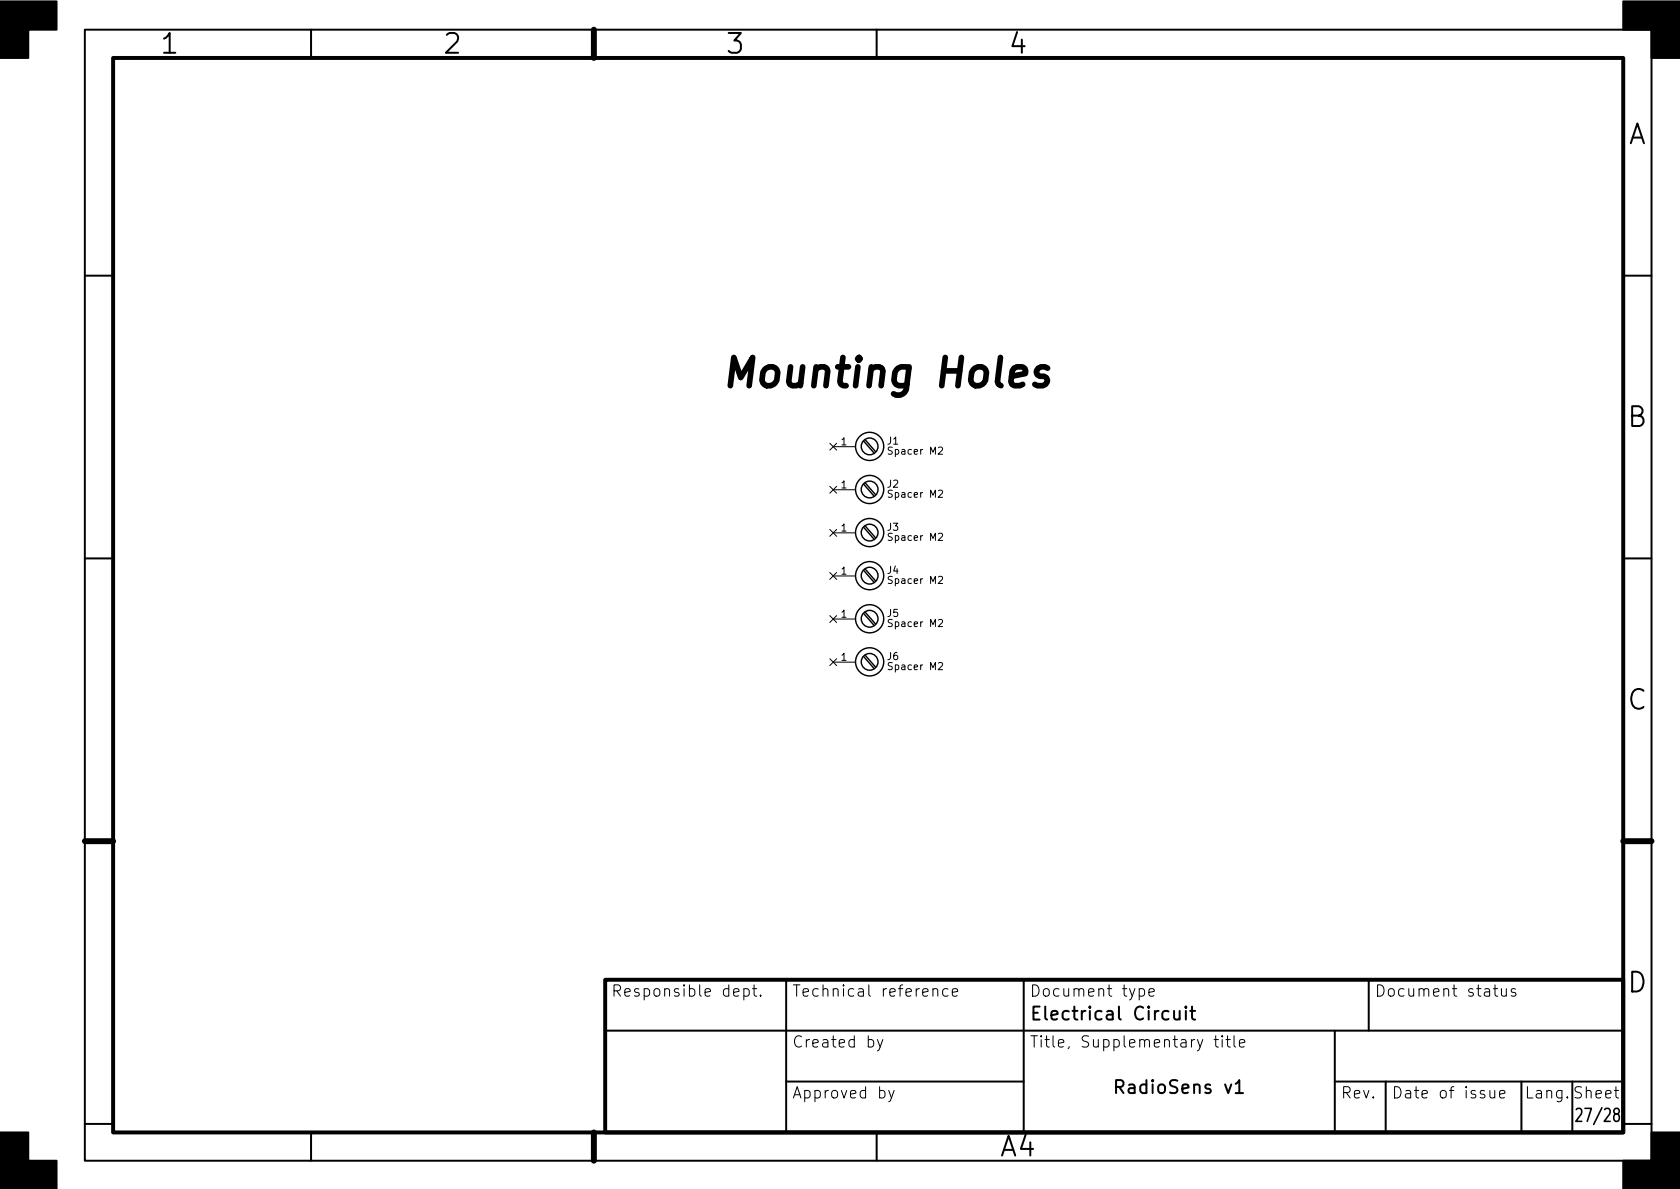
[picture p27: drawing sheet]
<svg xmlns="http://www.w3.org/2000/svg" width="297mm" height="210mm" viewBox="0 0 297 210" stroke-linecap="round" stroke-linejoin="round" font-family="sans-serif">
<defs><g id="words">
<text font-size="7" x="127.3" y="68.4">Mounting Holes</text>
<g font-size="4.9">
<text x="28.6" y="9.5">1</text>
<text x="78.6" y="9.5">2</text>
<text x="128.6" y="9.5">3</text>
<text x="178.6" y="9.5">4</text>
<text x="287.7" y="25.5">A</text>
<text x="287.7" y="75.5">B</text>
<text x="287.7" y="125.5">C</text>
<text x="287.7" y="175.5">D</text>
<text x="176.9" y="204.5">A4</text>
</g>
<g font-size="3.2">
<text x="182" y="180.4">Electrical Circuit</text>
<text x="198" y="193.4">RadioSens v1</text>
<text x="279.5" y="198.4">27/28</text>
</g>
<g font-size="2.8">
<text x="108" y="176.3">Responsible dept.</text>
<text x="140" y="176.3">Technical reference</text>
<text x="182" y="176.3">Document type</text>
<text x="243" y="176.3">Document status</text>
<text x="140" y="185.3">Created by</text>
<text x="182" y="185.3">Title, Supplementary title</text>
<text x="140" y="194.3">Approved by</text>
<text x="237" y="194.3">Rev.</text>
<text x="246" y="194.3">Date of issue</text>
<text x="269.5" y="194.3">Lang. Sheet</text>
</g>
<g font-size="1.8">
<text x="148.7" y="78.7">1</text>
<text x="156.9" y="78.6">J1</text>
<text x="157.4" y="80.4">Spacer M2</text>
<text x="148.7" y="86.4">1</text>
<text x="156.9" y="86.2">J2</text>
<text x="157.4" y="88">Spacer M2</text>
<text x="148.7" y="94">1</text>
<text x="156.9" y="93.8">J3</text>
<text x="157.4" y="95.6">Spacer M2</text>
<text x="148.7" y="101.6">1</text>
<text x="156.9" y="101.5">J4</text>
<text x="157.4" y="103.2">Spacer M2</text>
<text x="148.7" y="109.2">1</text>
<text x="156.9" y="109.1">J5</text>
<text x="157.4" y="110.9">Spacer M2</text>
<text x="148.7" y="116.8">1</text>
<text x="156.9" y="116.7">J6</text>
<text x="157.4" y="118.5">Spacer M2</text>
</g>
</g></defs>
<g fill="none" stroke="#000" stroke-width=".35">
<path d="M15 5.2h277v200.1h-277zM55 5.2v5M105 5.2v5M155 5.2v5M15 48.7h5M287 48.7h5M15 98.7h5M287 98.7h5M15 148.7h5M287 148.7h5M139 173.3v27M181 173.3v27"/>
<path d="M206.6 178.9l-.7-.1-.4 .4v.7l.2 .3 .2 .1 .7-.1M207.6 178.8v1.2l.1 .2a.62 .62 0 0 0 .9-.1M208.6 178.8v1.5M209.7 178l-.1 .1 .1 .1 .1-.1-.1-.1v.2M209.7 178.8v1.5M210.4 178.8h.9M210.8 178v2l.1 .2 .4 .1M242 173.3v9M15 198.7h5M107 182.3h180M139 191.3h42M218.5 191.7l.6-.7v2.3"/>
<path d="M218.5 193.3h1.3M236 191.3h51M236 182.3v18M245 191.3v9M269 191.3v9M278 191.3v9M287 198.7h5M55 200.3v5M105 200.3v5M155 200.3v5"/>
</g>
<path d="M20 10.2h267v190.1h-267zM107 173.3h180v27h-180z" fill="none" stroke="#000" stroke-width=".7"/>
<path d="M105 5.2v5M15 148.7h5M287 148.7h5M105 200.3v5" fill="none" stroke="#000" stroke-width="1.1"/>
<path d="M0 .2h10v5h-5v5h-5zM287 .2h10v10h-5v-5h-5zM0 200.3h5v5h5v5h-10zM292 200.3h5v10h-10v-5h5z" fill="#000" stroke="#000" stroke-width=".35"/>
<g fill="none" stroke="#000" stroke-width=".18">
<path d="M146.7 78.4l1.2 1.2M147.3 79h3.8M147.9 78.4l-1.2 1.2M165.9 79.2l.5-.1 .3 .3-.8 .9h.8M146.7 86l1.2 1.2M146.7 93.6l1.2 1.2M147.3 86.6h3.8M147.3 94.2h3.8M147.9 86l-1.2 1.2M147.9 93.6l-1.2 1.2M165.9 86.8l.5-.1 .3 .3-.8 .9h.8M165.9 94.4l.5-.1 .3 .4-.8 .9h.8"/>
<path d="M146.7 116.5l1.2 1.2M146.7 101.2l1.2 1.3M146.7 108.9l1.2 1.2M147.3 101.8h3.8M147.3 117.1h3.8M147.3 109.5h3.8M147.9 116.5l-1.2 1.2M147.9 101.2l-1.2 1.3M147.9 108.9l-1.2 1.2M165.9 102l.5-.1 .3 .4-.8 .9h.8M165.9 117.3l.5-.1 .3 .3-.8 .9h.8M165.9 109.7l.5-.2 .3 .4-.8 .9h.8"/>
<path d="M131.5 174.9l.6-.1 .4 .4v.6l-.2 .3-.2 .1-.6-.1M131.5 174.8v2M133 174.8h.8M133.3 174.2v1.7l.1 .2 .4 .1M134.5 176l.1 .1-.1 .1-.1-.1 .1-.1v.2M164.9 175a.5 .5 0 0 1 .9 .1v1.1M167.6 174.9l-.6-.1-.3 .4v.6l.2 .3 .1 .1 .6-.1M168.4 175.5l.9-.2-.1-.4-.5-.1-.3 .3 .1 1 .2 .1 .5-.1M201.4 174.9l.6-.1 .4 .4v.6l-.2 .3-.2 .1-.6-.1M203.1 175.5l1-.2-.1-.4-.6-.1-.3 .3 .1 1 .2 .1 .6-.1M264 174.8h.8M264.3 174.2v1.7l.1 .2 .4 .1"/>
<path d="M265.5 174.8l.1 1.3a.54 .54 0 0 0 .7-.1M266.3 174.8v1.4M267.9 174.9l-.4-.1-.3 .3 .1 .3 .6 .2 .1 .2-.1 .3-.1 .1-.6-.1M155.1 183.8l.5 1.4M156.1 183.8l-.7 1.8-.3 .2M157.1 192.8l.5 1.4M158.1 192.8l-.7 1.8-.3 .2M214.7 183.8h.7M214.9 183.2v1.7l.1 .2 .4 .1M216.1 183.2l-.1 .1 .1 .1 .1-.1-.1-.1v.2M216.1 183.8v1.4M216.8 183.8h.7"/>
<path d="M217 183.2v1.7l.1 .2 .4 .1M218.2 183.2v1.7l.3 .3M219.1 184.5l1-.2-.1-.4-.6-.1-.3 .3 .1 1 .2 .1 .6-.1M263.4 192.8l.1 1.3a.54 .54 0 0 0 .8-.1M264.3 192.8v1.4M265.1 193.5l1-.2-.1-.4-.6-.1-.3 .3 .1 1 .2 .1 .6-.1"/>
</g>
<g fill="none" stroke="#000" stroke-width=".25">
<path d="M152.7 78l1.8 2.1M153 77.8l1.8 2M152.7 85.7l1.8 2M152.7 93.3l1.8 2M153 85.4l1.8 2M153 93l1.8 2.1M152.7 100.9l1.8 2M152.7 116.1l1.8 2.1M152.7 108.5l1.8 2.1M153 100.7l1.8 2M153 115.9l1.8 2M153 108.3l1.8 2"/>
<circle cx="153.8" cy="78.9" r="2.49"/>
<circle cx="153.8" cy="78.9" r="1.48"/>
<circle cx="153.8" cy="86.6" r="2.49"/>
<circle cx="153.8" cy="94.2" r="2.49"/>
<circle cx="153.8" cy="86.6" r="1.48"/>
<circle cx="153.8" cy="94.2" r="1.48"/>
<circle cx="153.8" cy="117" r="2.49"/>
<circle cx="153.8" cy="101.8" r="2.49"/>
<circle cx="153.8" cy="109.4" r="2.49"/>
<circle cx="153.8" cy="117" r="1.48"/>
<circle cx="153.8" cy="109.4" r="1.48"/>
<circle cx="153.8" cy="101.8" r="1.48"/>
</g>
<path d="M185.2 65.1a1.22 1.22 0 0 0-2 .7l.2 .5 .5 .2h.7l.4 .3 .2 .7-.3 .5-.5 .2h-1l-.4-.2" fill="none" stroke="#000" stroke-width="1"/>
<use href="#words"/>
</svg>
